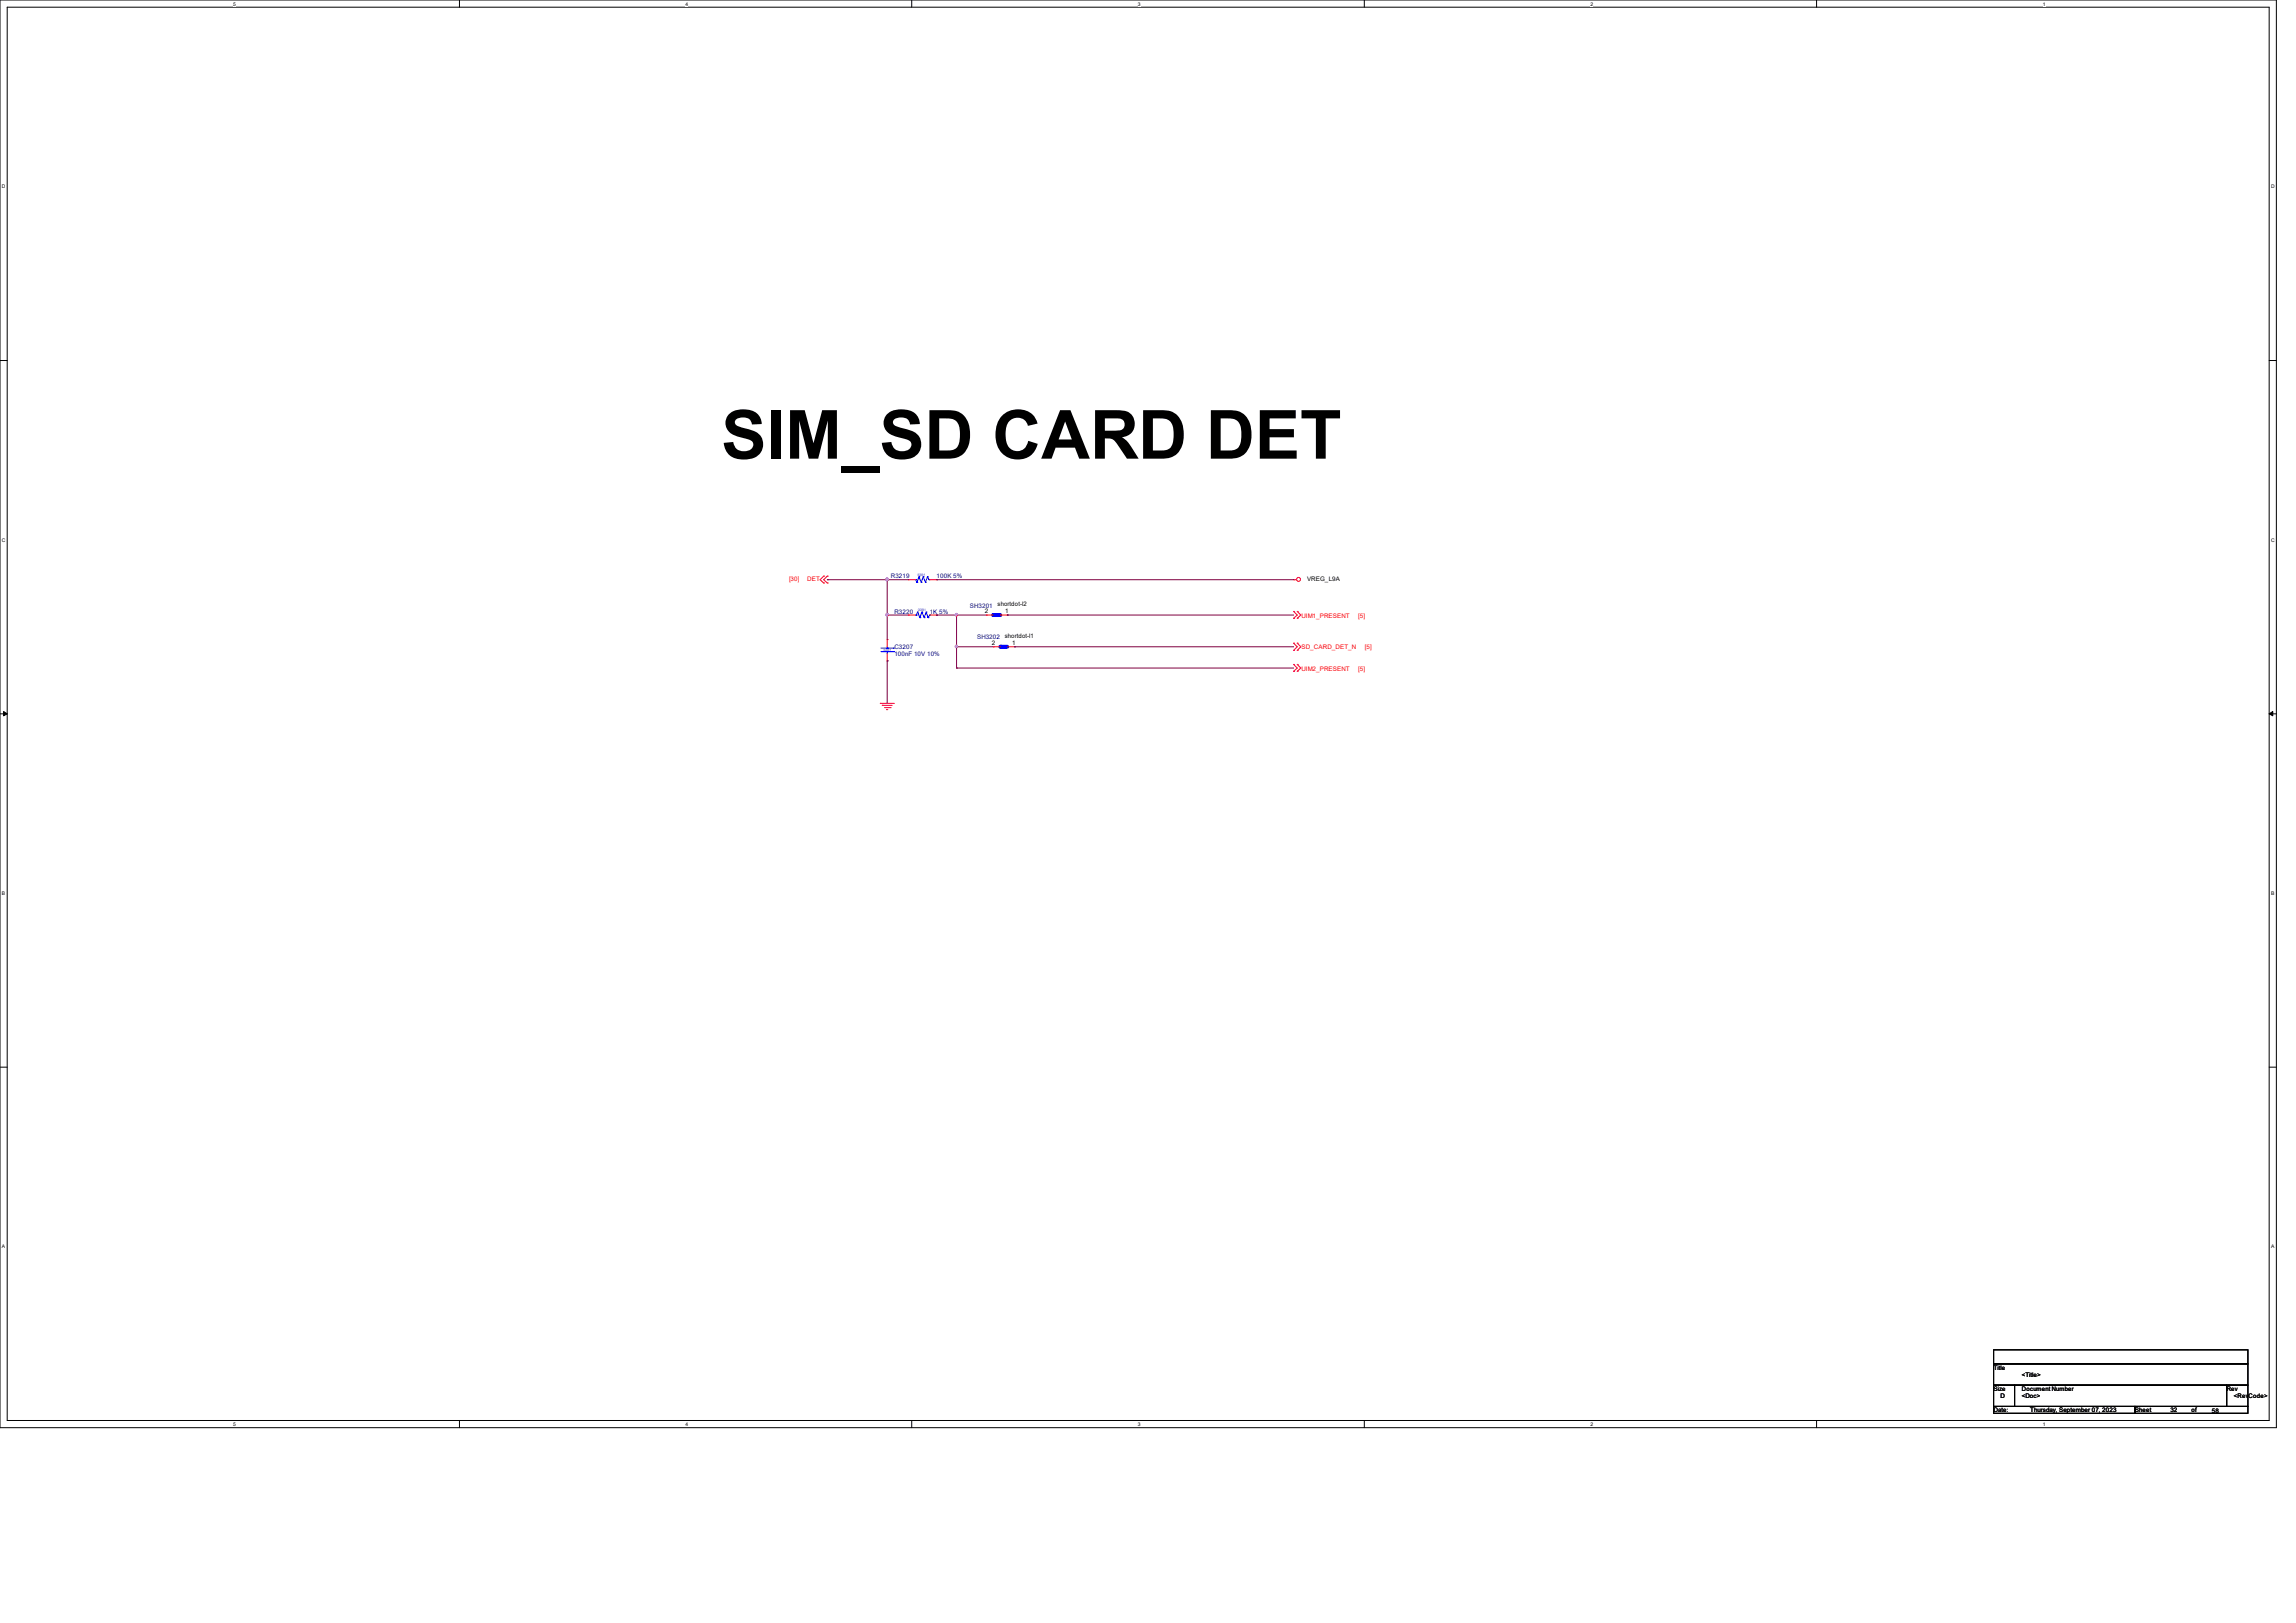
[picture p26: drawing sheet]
<svg xmlns="http://www.w3.org/2000/svg" width="297mm" height="210mm" viewBox="0 0 297 210" stroke-linecap="round" stroke-linejoin="round" font-family="sans-serif">
<defs><g id="words">
<text font-size="8.8" x="93.3" y="59.4">SIM_SD CARD DET</text>
<g font-size=".8" fill="#f00">
<text x="102.1" y="75.2">[30]</text>
<text x="104.4" y="75.2">DET</text>
<text x="168.4" y="80">UIM1_PRESENT</text>
<text x="168.4" y="84">SD_CARD_DET_N</text>
<text x="175.7" y="80">[5]</text>
<text x="176.6" y="84">[5]</text>
<text x="168.4" y="86.8">UIM2_PRESENT</text>
<text x="175.7" y="86.8">[5]</text>
</g>
<g font-size=".8" fill="#000080">
<text x="115.2" y="74.8">R3219</text>
<text x="121.2" y="74.8">100K 5%</text>
<text x="115.7" y="84">C3207</text>
<text x="115.7" y="79.4">R3220</text>
<text x="120.3" y="79.4">1K 5%</text>
<text x="125.5" y="78.6">SH3201</text>
<text x="126.4" y="82.7">SH3202</text>
<text x="115.7" y="84.9">100nF 10V 10%</text>
</g>
<g font-size=".8">
<text x="169.1" y="75.2">VREG_L9A</text>
<text x="127.4" y="79.4">2</text>
<text x="128.3" y="83.5">2</text>
<text x="129" y="78.4">shortdot-l2</text>
<text x="130" y="82.5">shortdot-l1</text>
<text x="130" y="79.4">1</text>
<text x="130.9" y="83.5">1</text>
<text x="257.9" y="177.2">Title</text>
<text x="257.9" y="180">Size</text>
<text x="261.5" y="178.2">&lt;Title&gt;</text>
<text x="261.6" y="180">Document Number</text>
<text x="288.1" y="180">Rev</text>
<text x="257.9" y="182.7">Date:</text>
<text x="258.8" y="180.9">D</text>
<text x="261.5" y="180.9">&lt;Doc&gt;</text>
<text x="262.6" y="182.8">Thursday, September 07, 2023</text>
<text x="276.2" y="182.7">Sheet</text>
<text x="280.8" y="182.8">32</text>
<text x="283.5" y="182.7">of</text>
<text x="286.1" y="182.8">58</text>
<text x="289" y="180.9">&lt;RevCode&gt;</text>
</g>
<g font-size=".6">
<text x="30.2" y=".7">5</text>
<text x="88.7" y=".7">4</text>
<text x="147.2" y=".7">3</text>
<text x="205.7" y=".7">2</text>
<text x="264.2" y=".7">1</text>
<text x=".3" y="24.4">D</text>
<text x="293.8" y="24.4">D</text>
<text x=".3" y="70.1">C</text>
<text x="293.8" y="70.1">C</text>
<text x=".3" y="115.8">B</text>
<text x="293.8" y="115.8">B</text>
<text x=".3" y="161.5">A</text>
<text x="293.8" y="161.5">A</text>
<text x="30.2" y="184.5">5</text>
<text x="88.7" y="184.5">4</text>
<text x="147.2" y="184.5">3</text>
<text x="205.7" y="184.5">2</text>
<text x="264.2" y="184.5">1</text>
</g>
<g font-size=".4" fill="#00f">
<text x="118.7" y="74.5">0201</text>
<text x="118.8" y="79.1">0201</text>
<text x="114.3" y="84.2">0201</text>
</g>
</g></defs>
<path d="M0 0h294.5v184.7h-294.5zM.9 .9h292.6v182.9h-292.6z" fill="none" stroke="#000" stroke-width=".13"/>
<g fill="#fff">
<path d="M30.2 .1h.3v.7h-.3z"/>
<path d="M30.2 183.9h.3v.8h-.3z"/>
</g>
<path d="M59.4 0v.9M59.4 183.8v.9" fill="none" stroke="#000" stroke-width=".13"/>
<g fill="#fff">
<path d="M88.7 .1h.3v.7h-.3z"/>
<path d="M88.7 183.9h.3v.8h-.3z"/>
</g>
<path d="M117.9 0v.9M117.9 183.8v.9" fill="none" stroke="#000" stroke-width=".13"/>
<g fill="#fff">
<path d="M147.2 .1h.3v.7h-.3z"/>
<path d="M147.2 183.9h.3v.8h-.3z"/>
</g>
<path d="M176.5 0v.9M176.5 183.8v.9" fill="none" stroke="#000" stroke-width=".13"/>
<g fill="#fff">
<path d="M205.7 .1h.4v.7h-.4z"/>
<path d="M205.7 183.9h.4v.8h-.4z"/>
</g>
<path d="M235 0v.9M235 183.8v.9" fill="none" stroke="#000" stroke-width=".13"/>
<g fill="#fff">
<path d="M264.2 .1h.4v.7h-.4z"/>
<path d="M264.2 183.9h.4v.8h-.4z"/>
<path d="M.3 23.8h.4v.7h-.4z"/>
<path d="M293.8 23.8h.5v.7h-.5z"/>
<path d="M.3 69.5h.4v.7h-.4z"/>
<path d="M293.8 69.5h.5v.7h-.5z"/>
</g>
<path d="M0 46.7h.9M293.5 46.7h1" fill="none" stroke="#000" stroke-width=".13"/>
<g fill="#fff">
<path d="M.3 115.2h.4v.8h-.4z"/>
<path d="M293.8 115.2h.4v.8h-.4z"/>
</g>
<path d="M0 92.4h.9M293.5 92.4h1" fill="none" stroke="#000" stroke-width=".13"/>
<path d="M.5 92.1l.4 .3-.4 .2zM293.5 92.4l.5-.3v.5z" fill="#000" stroke="#000" stroke-width=".13"/>
<g fill="#fff">
<path d="M.3 161h.3v.7h-.3z"/>
<path d="M293.8 161h.4v.7h-.4z"/>
</g>
<path d="M0 138.1h.9M293.5 138.1h1M257.9 174.7h32.9v1.8h-32.9zM257.9 176.5h32.9v2.7h-32.9zM257.9 179.2h2.7v2.8h-2.7zM260.6 179.2h27.4v2.8h-27.4zM288 179.2h2.8v2.8h-2.8zM257.9 182h18.3v.9h-18.3zM276.2 182h14.6v.9h-14.6z" fill="none" stroke="#000" stroke-width=".13"/>
<g fill="none" stroke="#f00" stroke-width=".13">
<path d="M106.6 74.5h.1M106.6 75.4h.1M106.6 74.5l-.5 .5 .5 .4M107 74.5h.1M107 75.4h.1M107 74.5l-.4 .5 .4 .4M117.5 75h.1M117.5 79.6h.1M117.5 75h.9M117.5 79.6h.9M120.3 75h.9M120.3 79.6h.9"/>
<path d="M121.2 75h.1M121.2 79.6h.1M167.3 75h.1M167.3 79.1h.1M167.3 75h.4M167.3 79.1l.5 .5-.5 .4M167.8 79.1h.1M167.8 79.1l.5 .5-.5 .4M113.9 91h.1M113.9 91h1.8M114.1 91.3h.1M114.1 91.3h1.3"/>
<path d="M114.4 91.6h.7M114.7 91.8h.1M114.7 91.8h.2M114.8 82.8h.1M114.8 85.5h.1M114.8 82.8v.9M114.8 84.6v.9M115.1 91.6h.1M167.3 80h.1M167.3 84.2h.1M167.3 83.2h.1M167.3 86.9h.1"/>
<path d="M167.3 86h.1M167.3 83.2l.5 .5-.5 .5M167.3 86l.5 .4-.5 .5M167.8 80h.1M167.8 84.2h.1M167.8 83.2h.1M167.8 86.9h.1M167.8 86h.1M167.8 83.2l.5 .5-.5 .5M167.8 86l.5 .4-.5 .5"/>
<circle cx="168" cy="75" r=".25"/>
</g>
<g fill="none" stroke="#00f" stroke-width=".13">
<path d="M118.4 75h.1M118.4 75l.2 .4M118.4 79.6h.1M118.5 79.6h.1M118.6 75.4h.1M118.7 79.2h.1M118.7 79.2l-.2 .4M118.7 79.2l.3 .7M118.9 74.6h.1M118.9 74.6l.3 .8M118.9 74.6l-.3 .8M119 79.9h.1"/>
<path d="M119.2 75.4h.1M119.3 79.2h.1M119.3 79.2l-.3 .7M119.3 79.2l.2 .7M119.4 74.6h.1M119.4 74.6l.3 .8M119.4 74.6l-.2 .8M119.5 79.9h.1M119.7 75.4h.1M119.8 79.2h.1M119.8 79.2l-.3 .7M119.8 79.2l.3 .7"/>
<path d="M120 74.6h.1M120 74.6l.2 .4M120 74.6l-.3 .8M120.1 79.9h.1M120.2 75h.1M120.3 79.6h.1M120.3 79.6l-.2 .3M114 84.3h1.6M114 83.9h1.6M114.8 83.9h.1M114.8 84.3h.1M114.8 83.7v.2"/>
<path d="M114.8 84.3v.3M115.6 84.3h.1M115.6 83.9h.1"/>
</g>
<path d="M128.5 79.6h.9" fill="none" stroke="#00f" stroke-width=".51"/>
<circle cx="128.5" cy="79.6" r=".25" fill="#00f"/>
<path d="M127.6 79.6h.1M127.6 79.6h.9M129.4 79.6h.9M130.3 79.6h.1" fill="none" stroke="#f00" stroke-width=".13"/>
<path d="M129.4 83.7h.9" fill="none" stroke="#00f" stroke-width=".51"/>
<circle cx="129.4" cy="83.7" r=".25" fill="#00f"/>
<path d="M128.5 83.7h.1M128.5 83.7h.9M130.3 83.7h.9M131.2 83.7h.1" fill="none" stroke="#f00" stroke-width=".13"/>
<g fill="none" stroke="#800040" stroke-width=".13">
<path d="M107 75h.1M107 75h10.5M114.8 75h.1M114.8 79.6h.1M114.8 75v7.8M114.8 79.6h2.7M121.2 75h.1M121.2 79.6h.1M121.2 75h46.1M121.2 79.6h6.4M123.7 79.6h.1M123.7 79.6v6.8"/>
<path d="M130.3 79.6h.1M130.3 79.6h37M114.8 85.5h.1M114.8 85.5v5.5M123.7 83.7h.1M123.7 86.4h.1M123.7 83.7h4.8M123.7 86.4h43.6M131.2 83.7h.1M131.2 83.7h36.1"/>
</g>
<g fill="#f0f" stroke="#f0f" stroke-width=".13">
<circle cx="114.8" cy="75" r=".17"/>
<circle cx="114.8" cy="79.5" r=".17"/>
<circle cx="123.7" cy="83.6" r=".16"/>
<circle cx="123.7" cy="79.5" r=".16"/>
</g>
<use href="#words"/>
</svg>
